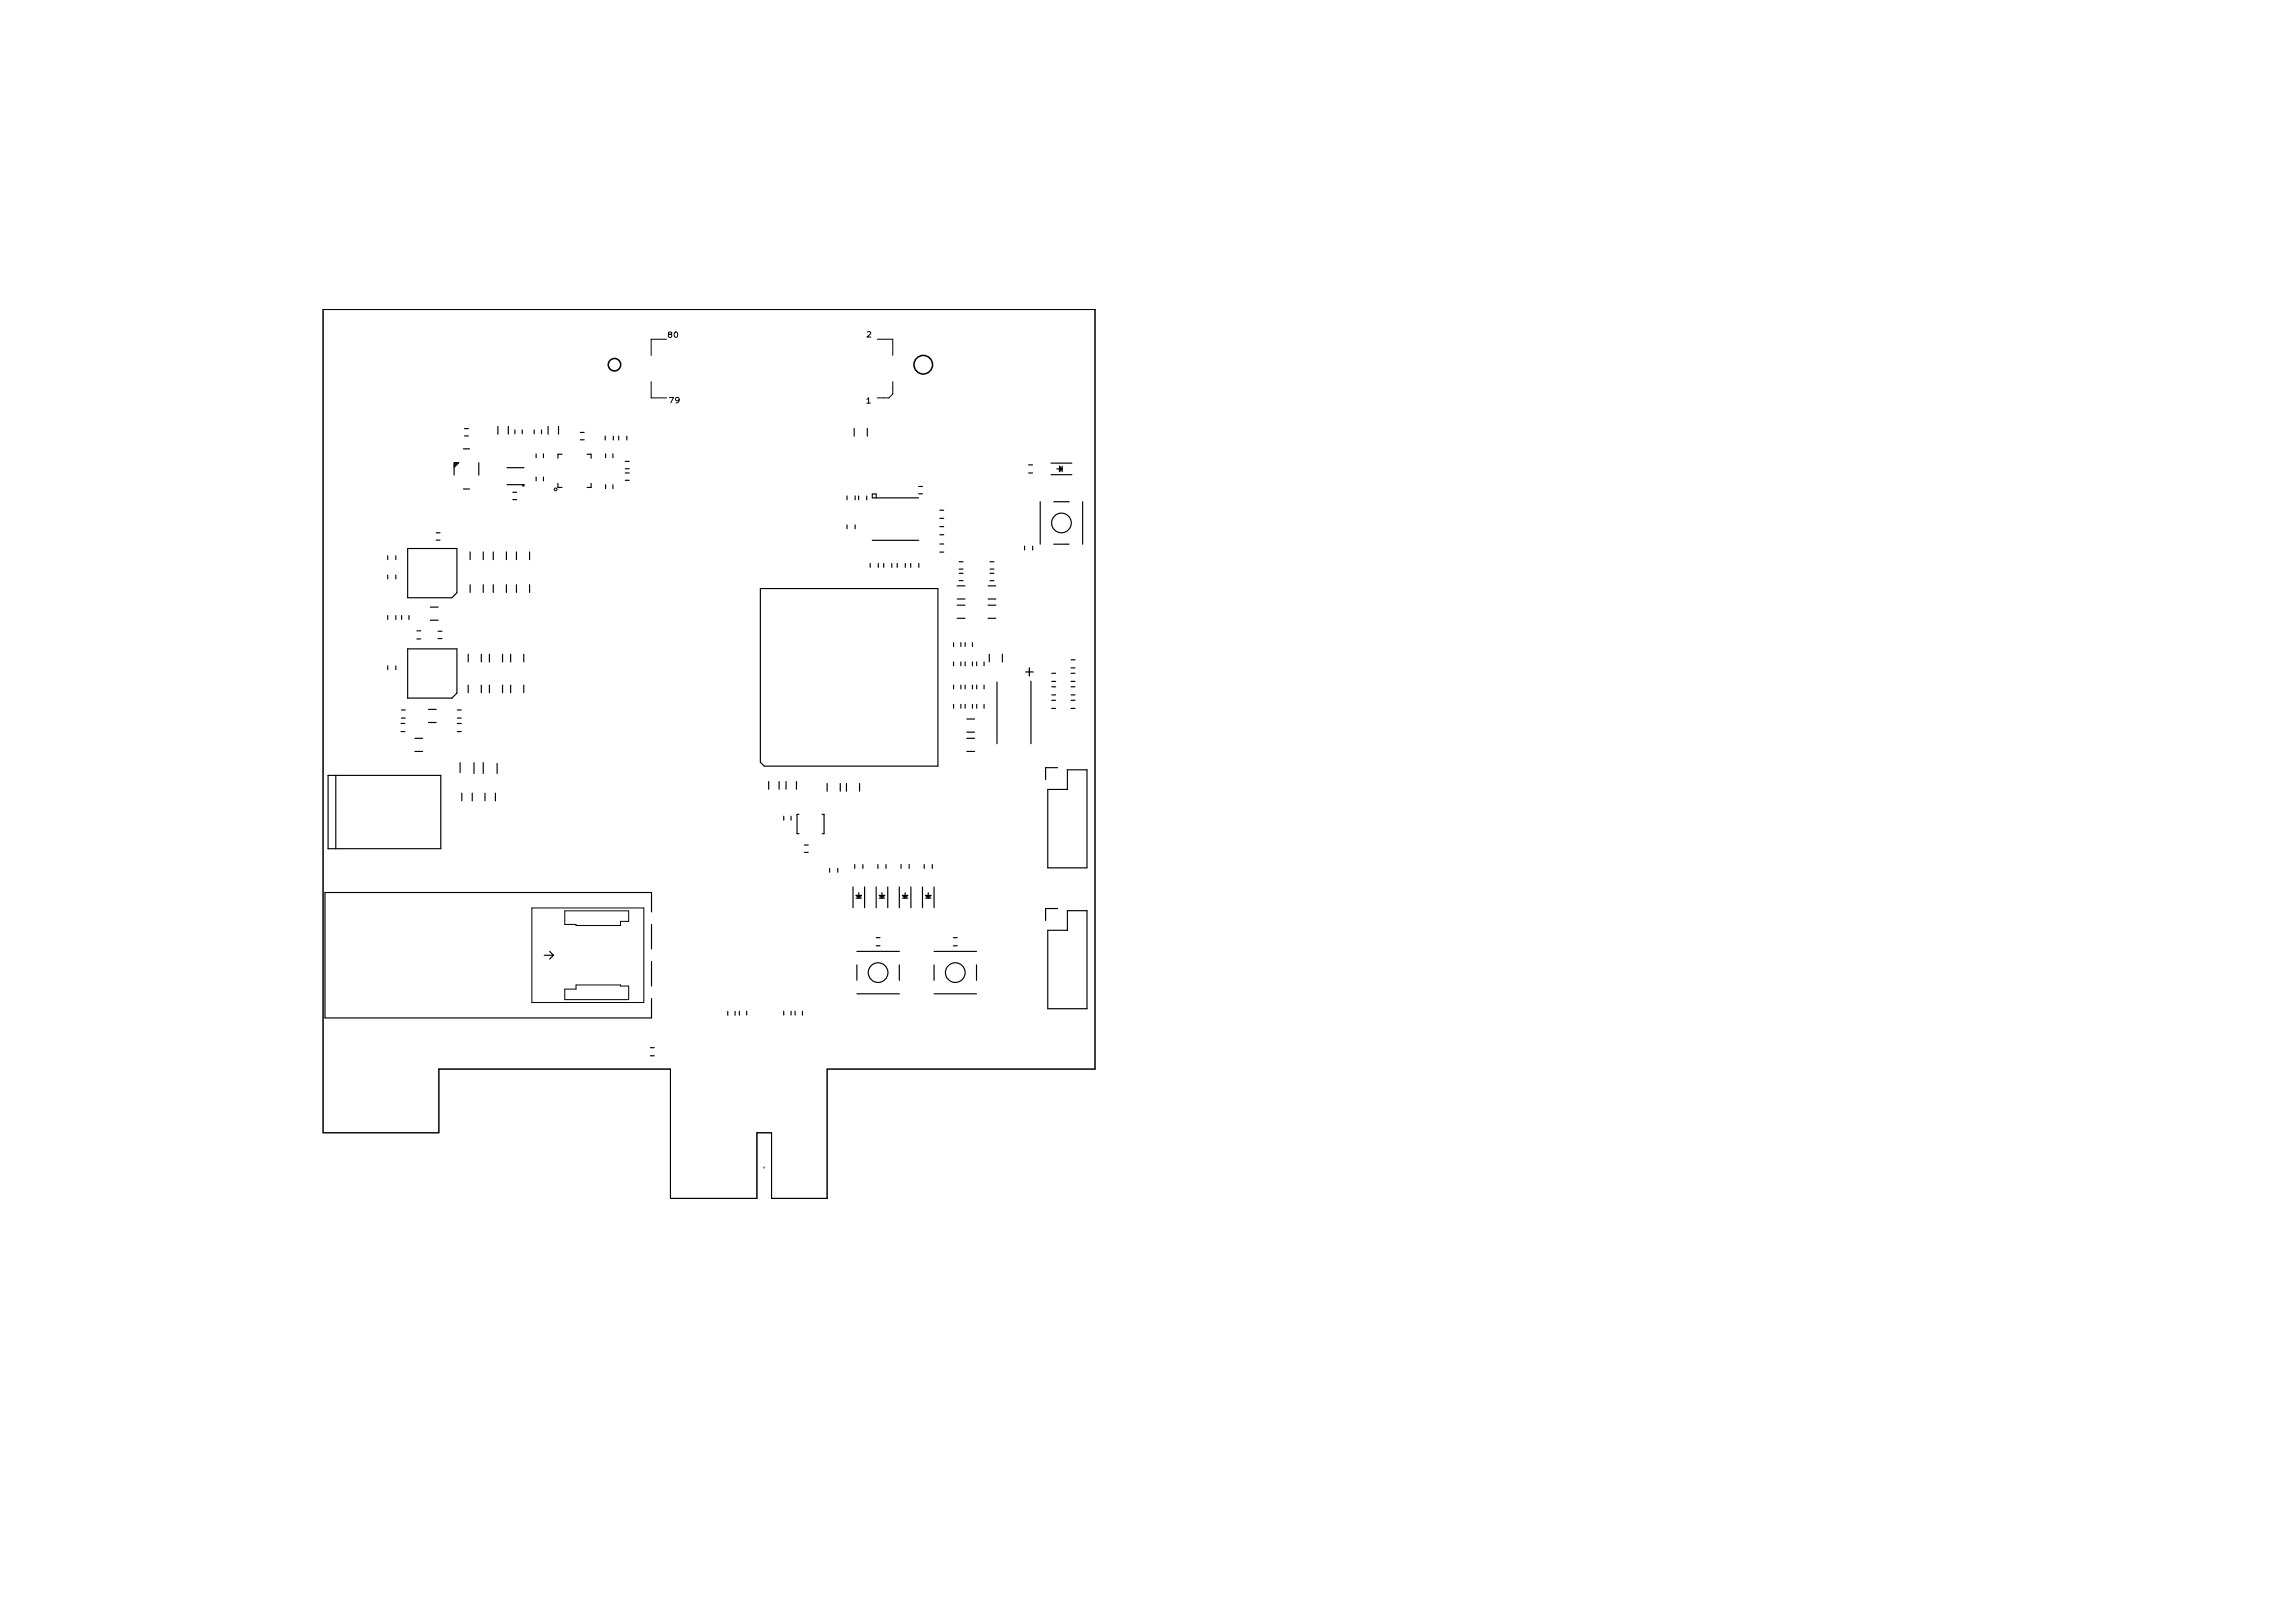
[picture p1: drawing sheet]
<svg xmlns="http://www.w3.org/2000/svg" width="297mm" height="210mm" viewBox="0 0 297 210" stroke-linecap="round" stroke-linejoin="round" font-family="sans-serif">
<defs><g id="words">
<g font-size="1">
<text x="86.6" y="43.7">80</text>
<text x="112.3" y="43.7">2</text>
<text x="86.7" y="52.2">79</text>
<text x="112.2" y="52.3">1</text>
</g>
</g></defs>
<g fill="none" stroke="#000" stroke-width=".13">
<path d="M41.9 40.1h100v98.4h-34.8v16.7h-7.1v-8.5h-1.9v8.5h-11.3v-16.7h-29.9v8.2h-15zM84.4 49.4v2.1h2M86.4 43.9h-2v2.1M113.7 43.9h2v2.1M115.7 49.4v1.6l-.5 .5h-1.5M68.9 117.6h14.5v12.3h-14.5zM73.2 118h8.2v1.4h-1v.5h-5.8v-.1h-1.4zM73.2 128.1h1.4v-.5h5.8v.1h1v1.8h-8.2z"/>
<circle cx="72" cy="63.4" r=".18"/>
</g>
<g fill="none" stroke="#000" stroke-width=".2">
<circle cx="79.6" cy="47.2" r=".81"/>
<circle cx="119.6" cy="47.2" r="1.2"/>
<circle cx="99" cy="151.2" r=".02"/>
</g>
<g fill="none" stroke="#000" stroke-width=".15">
<path d="M59 59.9l-.2 .2M59.2 59.9l-.4 .4M60 58.1h.8M60.2 56.5h.5M60.2 55.5h.5M62 59.9v1.6M64.5 55.2v1M65.9 55.2v1M66.7 55.7v.5M67.7 55.7v.5M69.2 55.7v.5M69.4 58.8v.5"/>
<path d="M70.1 55.7v.5M70.4 58.8v.5M71 55.2v1M72.4 55.2v1M72.8 58.8h-.5v.6M75.2 56h.5M75.2 57h.5M76 58.8h.6v.6M78.4 56.5v.5M78.4 58.8v.5M79.4 58.8v.5M79.4 56.5v.5"/>
<path d="M80.1 56.5v.5M81 59.8h.5M81.2 56.5v.5M110.7 55.5v1M112.4 55.5v1M136.2 60h2.7M50.2 72v.5M50.2 74.5v.5M50.2 79.7v.5M51.3 72v.5M51.3 74.5v.5M51.3 79.7v.5"/>
<path d="M52 79.7v.5M52.8 71.1h6.4v5.7l-.7 .6h-5.7zM53 79.7v.5M55.7 78.6h1M56.5 70h.5M56.5 69h.5M58.8 60.5l.6-.6h-.6v1.6M60 63.3h.8M60.9 71.5v1M60.9 75.7v1M62.6 71.5v1M62.6 75.7v1"/>
<path d="M63.9 71.5v1M63.9 75.7v1M65.6 71.5v1M65.6 75.7v1M65.7 62.8h2.2v.1h-.2v-.1M65.7 60.6h2.2M66.4 64.7h.5M66.4 63.8h.5M66.9 71.5v1M66.9 75.7v1M68.6 71.5v1M68.6 75.7v1"/>
<path d="M69.4 61.8v.5M70.4 61.8v.5M72.3 62.6v.5h.5M76.6 62.6v.5h-.6M78.4 62.8v.5M79.4 62.8v.5M81 60.7h.5M81 61.3h.5M81 62.2h.5M98.5 76.2h23v23h-22.5l-.5-.5zM109.7 64.2v.5M109.7 68v.5"/>
<path d="M110.8 64.2v.5M110.8 68v.5M111.2 64.2v.5M112.3 64.2v.5M112.7 73v.5M113 70h6M113.5 64.5v-.5h-.5v.5h6M113.8 73v.5M114.5 73v.5M115.5 73v.5M116.2 73v.5M117.3 73v.5"/>
<path d="M118 73v.5M119 63h.5M119 64h.5M119 73v.5M121.8 67.1h.4M121.8 66.1h.4M121.8 69.3h.4M121.8 68.2h.4M121.8 70.5h.4M121.8 71.5h.4M124 78.4h1M124 75.9h1"/>
<path d="M124 77.6h1M124.2 74.3h.6M124.2 75.2h.6M124.2 72.8h.6M124.2 73.7h.6M128 78.4h1M128 75.9h1M128 77.6h1M128.2 74.3h.6M128.2 75.2h.6M128.2 72.8h.6M128.2 73.7h.6"/>
<path d="M132.7 70.7v.5M133.2 61.3h.6M133.2 60.2h.6M133.8 70.7v.5M134.8 65v5.5M136.2 61.5h2.7M136.5 65h2M136.5 70.5h2M136.9 60.7h.3M137.2 60.4l.4 .3-.4 .4zM137.3 60.6v.2l.2-.1M137.6 60.4v.7"/>
<path d="M140.2 65v5.5M50.2 86.2v.5M51.3 86.2v.5M52 93.7h.4M52 94.8h.4M52 93h.5M52 92h.5M52.8 84.1h6.4v5.7l-.7 .6h-5.7zM53.7 95.6h1M53.7 97.3h1M54 81.7h.5M54 82.8h.5"/>
<path d="M55.5 93.6h1M55.5 91.9h1M55.7 80.3h1M56.7 81.8h.6M56.7 82.7h.6M59.3 93h.4M59.3 92h.4M59.3 93.7h.4M59.3 94.8h.4M59.6 98.8v1.3M60.7 84.7v1M60.7 88.7v1"/>
<path d="M61.4 98.8v1.4M62.3 84.7v1M62.3 88.7v1M62.6 98.8v1.4M63.4 84.7v1M63.4 88.7v1M64.4 98.9v1.3M65.1 84.7v1M65.1 88.7v1M66.1 84.7v1M66.1 88.7v1M67.9 84.7v1"/>
<path d="M67.9 88.7v1M123.5 83.2v.5M123.5 85.7v.5M123.5 88.7v.5M123.5 91.2v.5M124 80.1h1M124.5 83.2v.5M124.5 85.7v.5M124.5 88.7v.5M124.5 91.2v.5M125 83.2v.5M125 85.7v.5"/>
<path d="M125 88.7v.5M125 91.2v.5M125.2 93.1h1M125.2 94.8h1M125.2 95.6h1M125.2 97.3h1M126 83.2v.5M126 85.7v.5M126 88.7v.5M126 91.2v.5M126.5 85.7v.5M126.5 88.7v.5"/>
<path d="M126.5 91.2v.5M127.5 85.7v.5M127.5 88.7v.5M127.5 91.2v.5M128 80.1h1M128.2 84.7v1M129.2 88.3v8M129.8 84.7v1M132.8 87h1.1M133.3 86.5v1M133.5 88.2v8.1M136.2 88.3h.6"/>
<path d="M136.2 87.2h.6M136.2 90h.6M136.2 89h.6M136.2 91.8h.6M136.2 90.7h.6M137 99.4h-1.5v1.6M138.8 88.3h.4M138.8 87.2h.4M138.8 90h.4M138.8 89h.4M138.8 91.8h.4M138.8 90.7h.4"/>
<path d="M138.8 86.5h.4M138.8 85.5h.4M42.5 100.4h14.6v9.5h-14.6zM43.5 100.4v9.5M59.8 102.7v1M61.2 102.7v1M62.8 102.7v1M64.2 102.7v1M84.4 118.1v-2.5h-42.3v16.3h42.3v-2.5M84.4 119.8v3.1M99.6 101.2v1M100.9 101.2v1"/>
<path d="M101.5 105.7v.5M101.8 101.2v1M102.5 105.7v.5M103.2 101.2v1M103.5 105.5h-.3v2.5h.3M104.2 109.5h.5M104.2 110.4h.5M106.5 105.5h.3v2.5h-.3M107.1 101.5v1M107.5 112.5v.5M108.5 112.5v.5M108.8 101.5v1"/>
<path d="M109.7 101.5v1M110.5 114.9v2.7M110.7 112v.5M110.9 116.3h.7M110.9 116h.7l-.4 .3zM111.2 115.6v.4M111.4 101.5v1M111.4 116.1h-.3l.2 .1M111.8 112v.5M112 114.9v2.7M113.5 114.9v2.7M113.7 112v.5"/>
<path d="M113.9 116.3h.7M113.9 116h.7l-.4 .3zM114.2 115.6v.4M114.4 116.1h-.3l.2 .1M114.8 112v.5M115 114.9v2.7M116.5 114.9v2.7M116.7 112v.5M116.9 116.3h.7M116.9 116h.7l-.4 .3zM117.2 115.6v.4M117.4 116.1h-.3l.2 .1"/>
<path d="M117.8 112v.5M118 114.9v2.7M119.5 114.9v2.7M119.7 112v.5M119.9 116.3h.7M119.9 116h.7l-.4 .3zM120.2 115.6v.4M120.4 116.1h-.3l.2 .1M120.8 112v.5M121 114.9v2.7M135.7 102.3h2.6v-2.6h2.5v12.7h-5.1zM137 117.7h-1.5v1.5"/>
<path d="M70.5 123.7h1.2M71.2 123.2l.5 .5M71.7 123.7l-.5 .5M84.3 136.8h.4M84.3 135.7h.4M84.4 124.6v3.1M94.3 131v.5M95.2 131v.5M95.8 131v.5M96.7 131v.5M101.5 131v.5M102.5 131v.5"/>
<path d="M103 131v.5M104 131v.5M111 128.7h5.5M111 123.2h5.5M111 125v2M113.5 121.5h.5M113.5 122.5h.5M116.5 125v2M121 125v2M121 128.7h5.5M121 123.2h5.5M123.5 121.5h.5"/>
<path d="M123.5 122.5h.5M126.5 125v2M135.7 120.5h2.6v-2.5h2.5v12.7h-5.1z"/>
<circle cx="137.5" cy="67.7" r="1.27"/>
<circle cx="113.7" cy="126" r="1.27"/>
<circle cx="123.7" cy="126" r="1.27"/>
</g>
<use href="#words"/>
</svg>
